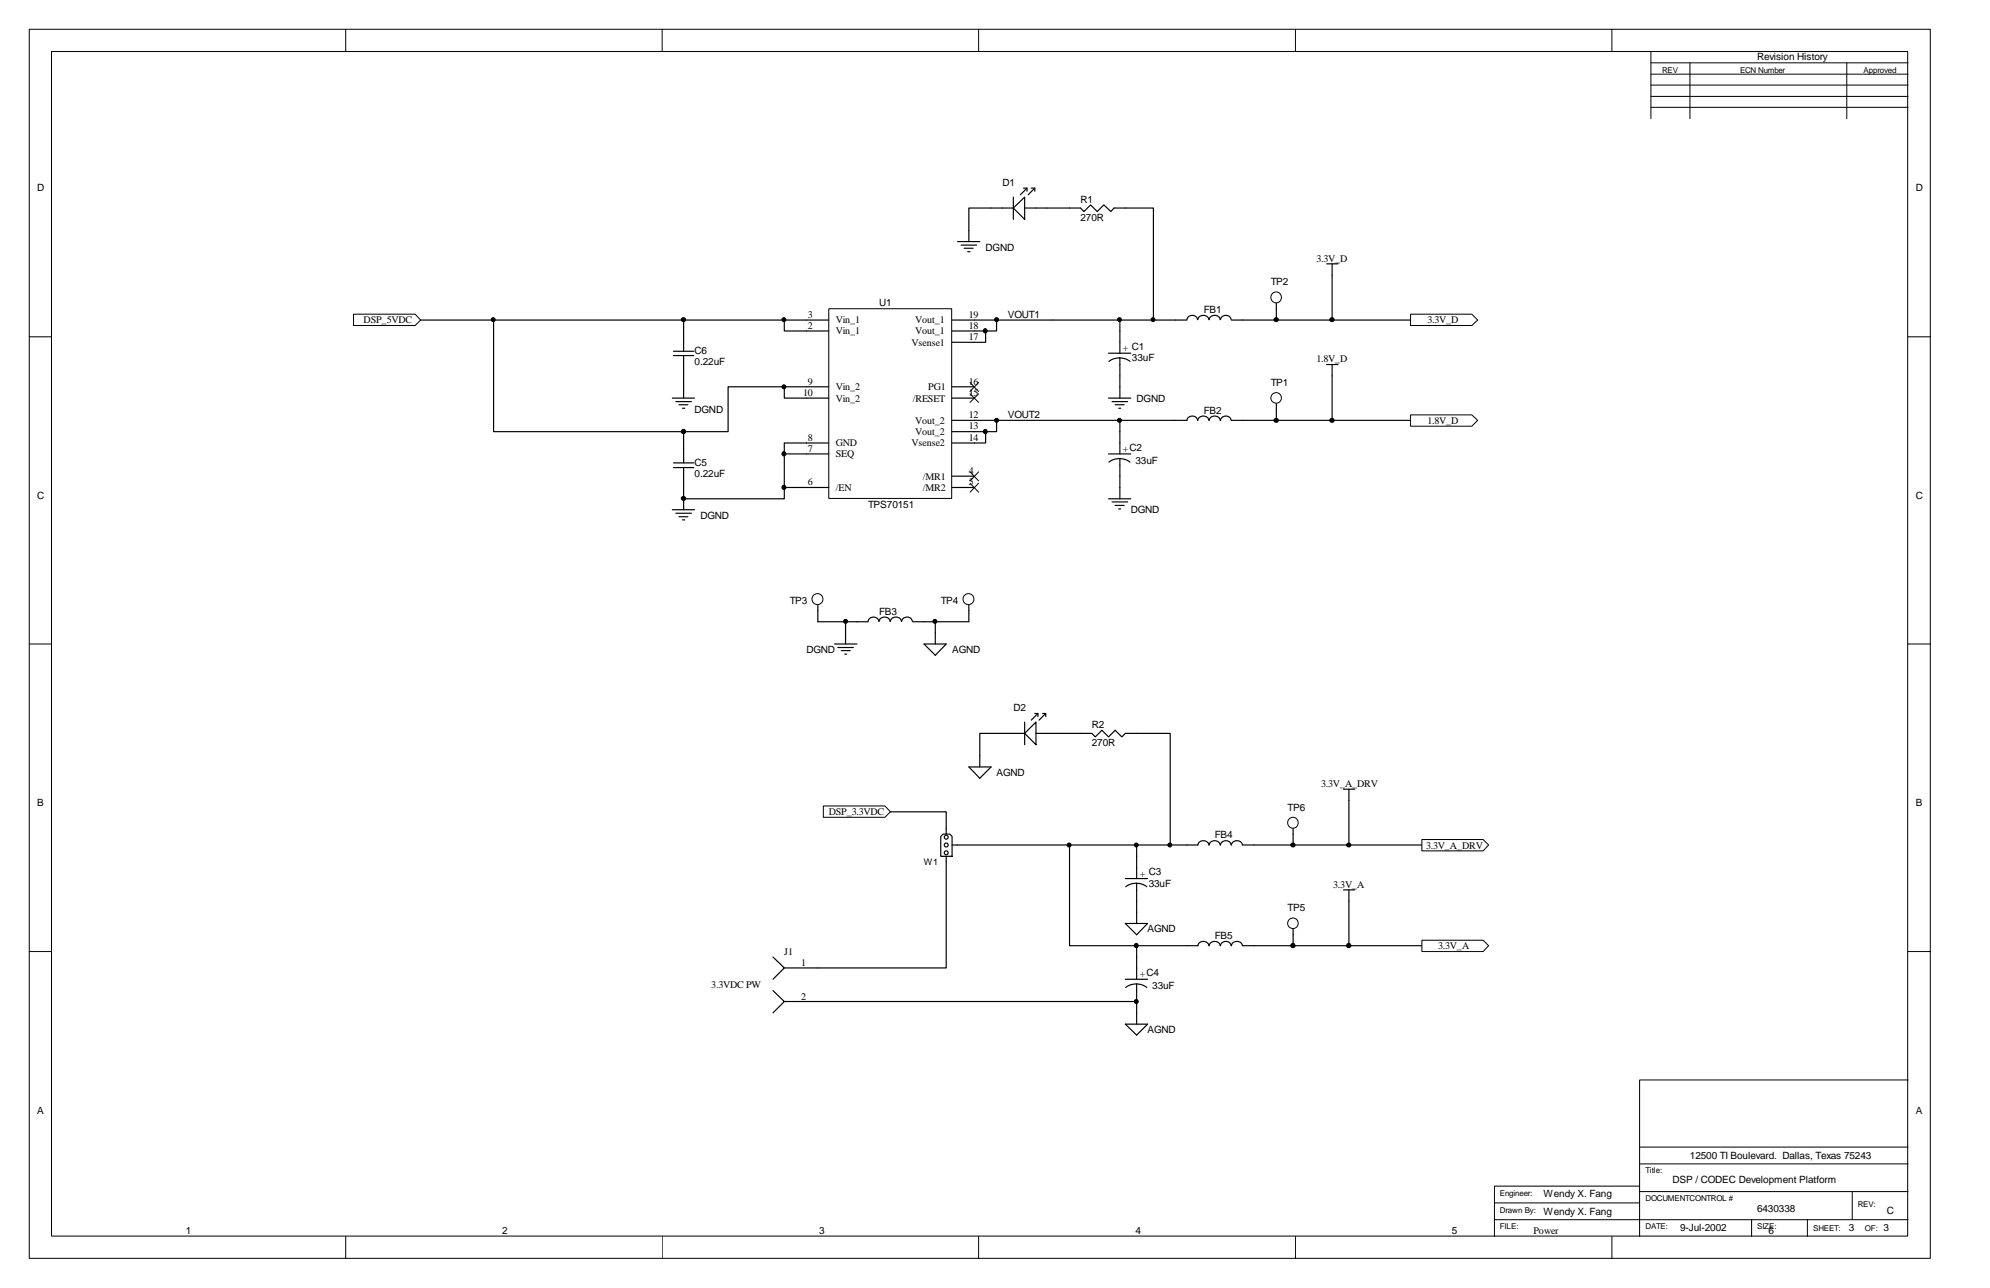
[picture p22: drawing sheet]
<svg xmlns="http://www.w3.org/2000/svg" width="432mm" height="279mm" viewBox="0 0 432 279" stroke-linecap="round" stroke-linejoin="round" font-family="sans-serif">
<defs><g id="words">
<g font-size="2.2">
<text x="381.3" y="13.1">Revision History</text>
<text x="8" y="41.5">D</text>
<text x="217.5" y="40.3">D1</text>
<text x="415.7" y="41.5">D</text>
<text x="234.4" y="43.9">R1</text>
<text x="234.4" y="47.8">270R</text>
<text x="213.9" y="54.4">DGND</text>
<text x="285.7" y="56.8">3.3V_D</text>
<text x="275.8" y="61.9">TP2</text>
<text x="78.9" y="70.1">DSP_5VDC</text>
<text x="175.3" y="71.4">2</text>
<text x="175.3" y="68.9">3</text>
<text x="181.4" y="70.1">Vin_1</text>
<text x="190.8" y="66.5">U1</text>
<text x="198.5" y="70.1">Vout_1</text>
<text x="210.2" y="68.9">19</text>
<text x="210.2" y="71.4">18</text>
<text x="218.7" y="68.9">VOUT1</text>
<text x="261.2" y="67.9">FB1</text>
<text x="309.7" y="70.1">3.3V_D</text>
<text x="150.7" y="76.9">C6</text>
<text x="181.4" y="72.6">Vin_1</text>
<text x="197.8" y="75">Vsense1</text>
<text x="198.5" y="72.6">Vout_1</text>
<text x="210.2" y="73.7">17</text>
<text x="243.7" y="76.2">+ C1</text>
<text x="150.7" y="79.1">0.22uF</text>
<text x="175.3" y="83.5">9</text>
<text x="210.2" y="83.5">16</text>
<text x="245.6" y="78.4">33uF</text>
<text x="275.8" y="83.7">TP1</text>
<text x="285.7" y="78.6">1.8V_D</text>
<text x="150.7" y="89.5">DGND</text>
<text x="174.2" y="85.9">10</text>
<text x="181.4" y="87.1">Vin_2</text>
<text x="181.4" y="84.7">Vin_2</text>
<text x="198" y="87.1">/RESET</text>
<text x="201.4" y="84.7">PG1</text>
<text x="210.2" y="85.9">15</text>
<text x="246.6" y="87.1">DGND</text>
<text x="261.2" y="89.7">FB2</text>
<text x="175.3" y="95.6">8</text>
<text x="198.5" y="91.9">Vout_2</text>
<text x="198.5" y="94.4">Vout_2</text>
<text x="210.2" y="90.8">12</text>
<text x="210.2" y="93.1">13</text>
<text x="210.2" y="95.6">14</text>
<text x="218.7" y="90.8">VOUT2</text>
<text x="309.7" y="91.9">1.8V_D</text>
<text x="150.7" y="101.2">C5</text>
<text x="175.3" y="98">7</text>
<text x="181.4" y="99.2">SEQ</text>
<text x="181.4" y="96.8">GND</text>
<text x="197.8" y="96.8">Vsense2</text>
<text x="243.7" y="98">+C2</text>
<text x="246.4" y="100.7">33uF</text>
<text x="150.7" y="103.4">0.22uF</text>
<text x="175.3" y="105.2">6</text>
<text x="181.4" y="106.5">/EN</text>
<text x="200.2" y="104.1">/MR1</text>
<text x="200.2" y="106.5">/MR2</text>
<text x="210.2" y="102.9">4</text>
<text x="210.2" y="105.2">5</text>
<text x="8" y="108.2">C</text>
<text x="152" y="112.5">DGND</text>
<text x="188.4" y="110.2">TPS70151</text>
<text x="245.4" y="111.3">DGND</text>
<text x="415.7" y="108.2">C</text>
<text x="171.4" y="131">TP3</text>
<text x="204.1" y="131">TP4</text>
<text x="190.8" y="133.4">FB3</text>
<text x="175" y="141.6">DGND</text>
<text x="206.6" y="141.6">AGND</text>
<text x="219.9" y="154.3">D2</text>
<text x="236.9" y="157.9">R2</text>
<text x="236.9" y="161.8">270R</text>
<text x="216.2" y="168.3">AGND</text>
<text x="286.7" y="170.8">3.3V_A_DRV</text>
<text x="8" y="174.8">B</text>
<text x="179.8" y="176.8">DSP_3.3VDC</text>
<text x="279.4" y="175.9">TP6</text>
<text x="415.7" y="174.8">B</text>
<text x="263.6" y="181.9">FB4</text>
<text x="309.5" y="184.1">3.3V_A_DRV</text>
<text x="247.3" y="190.2">+ C3</text>
<text x="249.3" y="192.4">33uF</text>
<text x="279.4" y="197.7">TP5</text>
<text x="289.3" y="192.5">3.3V_A</text>
<text x="249" y="202.3">AGND</text>
<text x="263.6" y="203.7">FB5</text>
<text x="170.2" y="207.1">J1</text>
<text x="173.8" y="209.5">1</text>
<text x="312.1" y="205.9">3.3V_A</text>
<text x="154.3" y="214.4">3.3VDC PW</text>
<text x="247.3" y="211.9">+C4</text>
<text x="250" y="214.6">33uF</text>
<text x="173.8" y="216.8">2</text>
<text x="249" y="224.1">AGND</text>
<text x="8" y="241.6">A</text>
<text x="415.7" y="241.6">A</text>
<text x="366.7" y="251.5">12500 TI Boulevard. Dallas, Texas 75243</text>
<text x="362.9" y="256.5">DSP / CODEC Development Platform</text>
<text x="334.9" y="259.8">Wendy X. Fang</text>
<text x="334.9" y="263.6">Wendy X. Fang</text>
<text x="381.3" y="262.9">6430338</text>
<text x="409.4" y="263.4">C</text>
<text x="40.3" y="267.7">1</text>
<text x="109" y="267.7">2</text>
<text x="177.7" y="267.7">3</text>
<text x="246.4" y="267.7">4</text>
<text x="315" y="267.7">5</text>
<text x="332.7" y="267.7">Power</text>
<text x="364.6" y="267">9-Jul-2002</text>
<text x="383.7" y="267.7">6</text>
<text x="401.2" y="267">3</text>
<text x="408.7" y="267">3</text>
</g>
<text font-size="2" x="200.5" y="187.5">W1</text>
<g font-size="1.7">
<text x="360.7" y="15.7">REV</text>
<text x="377.6" y="15.7">ECN Number</text>
<text x="404.4" y="15.7">Approved</text>
<text x="357" y="254.5">Title:</text>
<text x="325.5" y="263.1">Drawn By:</text>
<text x="325.5" y="259.4">Engineer:</text>
<text x="357" y="260.6">DOCUMENTCONTROL #</text>
<text x="403.1" y="261.8">REV:</text>
<text x="325.5" y="266.7">FILE:</text>
<text x="357" y="266.7">DATE:</text>
<text x="381.3" y="266.7">SIZE:</text>
<text x="393.4" y="267.1">SHEET:</text>
<text x="404.6" y="267.1">OF:</text>
</g>
</g></defs>
<g fill="none" stroke="#000" stroke-width=".22">
<path d="M6.3 6.4h412.5v266.6h-412.5zM11.2 11.2h402.7v256.9h-402.7zM75 6.4v4.8M143.7 6.4v4.8M212.3 6.4v4.8M281.1 6.4v4.8M349.8 6.4v4.8M358.2 11.2v14.5M358.2 13.6h55.8M358.2 16.1h55.8M358.2 18.5h55.8M366.7 13.6v12.1"/>
<path d="M400.7 13.6v12.1M358.2 20.9h55.8M358.2 23.3h55.8M6.3 73.1h4.9M414 73.1h4.9M6.3 139.7h4.9M414 139.7h4.9M6.3 206.4h4.9M414 206.4h4.9M414 234.3h-58.2v33.9M355.8 257.3h-31.5v3.6M355.8 248.8h58.2"/>
<path d="M355.8 252.5h58.2M355.8 258.5h58.2M401.9 258.5v6.1M75 268.2v4.8M143.7 268.2v4.8M212.3 268.2v4.8M281.1 268.2v4.8M324.3 264.6h89.7M324.3 260.9h31.5M324.3 260.9v7.3M349.8 268.2v4.8M380.1 264.6v3.6"/>
<path d="M392.2 264.6v3.6"/>
</g>
<path d="M179.9 67.1h26.6v41h-26.6z" fill="#fff"/>
<path d="M179.8 67h26.7v41.1h-26.7z" fill="none" stroke="#000" stroke-width=".22"/>
<g fill="none" stroke="#000" stroke-width=".25">
<path d="M287.9 57.2h2.4M289.1 57.2v12.2h-21.9M91.3 69.4h88.5M170.2 69.4v2.4h9.6M206.6 69.4h4.8M213.9 71.8v2.5h-7.3M216.2 69.4v2.4h-9.6M228.4 69.4h29.2M240.5 76.6h4.9M240.6 78.4a3.8 3.8 0 0 1 4.6 0M243 69.4v7.2M243 77.6v6.3"/>
<path d="M257.6 69.3a1.17 1.17 0 0 1 1.1-.9 1.17 1.17 0 0 1 1.1 .9M259.9 69.3a1.22 1.22 0 0 1 1.2-.9 1.22 1.22 0 0 1 1.2 .9M262.4 69.3a1.22 1.22 0 0 1 1.2-.9 1.22 1.22 0 0 1 1.2 .9M264.8 69.3a1.17 1.17 0 0 1 1.2-.9 1.17 1.17 0 0 1 1.1 .9M287.9 79.1h2.4M289.1 79.1v12.1h-21.9M145.9 86.4h4.8M146.6 87.1h3.4M147.3 87.8h2M148.1 88.6h.5M148.3 83.9v2.5M170.2 83.9v2.5h9.6"/>
<path d="M170.2 96.1v2.4h9.6M170.2 98.5v7.2h9.6M175 83.9h4.8M175 96.1h4.8M206.6 93.6h7.3v2.5h-7.3M206.6 91.2h9.6v2.4h-2.3M206.6 83.9h4.8M206.6 86.4h4.8M240.5 98.5h4.9M243 91.2v7.3M243 99.5v6.2M255.1 91.2h2.5a1.17 1.17 0 0 1 1.1-.9 1.17 1.17 0 0 1 1.1 .9"/>
<path d="M259.9 91.2a1.22 1.22 0 0 1 1.2-.9 1.22 1.22 0 0 1 1.2 .9M262.4 91.2a1.22 1.22 0 0 1 1.2-.9 1.22 1.22 0 0 1 1.2 .9M264.8 91.2a1.17 1.17 0 0 1 1.2-.9 1.17 1.17 0 0 1 1.1 .9M276.9 87.5v1.3M206.6 103.3h4.8M206.6 105.7h4.8M240.6 100.2a3.8 3.8 0 0 1 4.6 0"/>
</g>
<circle cx="276.9" cy="86.3" r="1.14" fill="#fff" stroke="#000" stroke-width=".22"/>
<path d="M227.2 45.1h7.2l.8 .8 1.4-1.5 1.5 1.5 1.4-1.5 1.5 1.5 .7-.8h2.5M211.4 69.4h17M276.9 65.8v1.2M216.2 91.2h38.9M276.9 88.8v2.4" fill="none" stroke="#000" stroke-width=".25"/>
<path d="M210.5 83l1.8 1.9M210.5 85.4l1.8 1.9M212.3 83l-1.8 1.9M212.3 85.4l-1.8 1.9M210.5 102.4l1.8 1.9M210.5 104.8l1.8 2M212.3 102.4l-1.8 1.9M212.3 104.8l-1.8 2" fill="none" stroke="#000" stroke-width=".22"/>
<circle cx="276.9" cy="64.5" r="1.16" fill="#fff" stroke="#000" stroke-width=".22"/>
<g fill="none" stroke="#000" stroke-width=".25">
<path d="M207.8 52.4h4.8M208.5 53.2h3.4M209.2 53.8h2M210 54.6h.5M219.9 45.1l2.4-2.3v4.8zM219.9 45.1h-9.7v7.3M219.9 42.8v4.8M222.1 40.8h.7v.7M222.3 45.1h4.9M222.8 40.8l-1.4 1.4M223.8 40.8h.7v.7M224.5 40.8l-1.4 1.4"/>
<path d="M244.2 45.1h6.1v24.3M148.3 69.4v3.7M276.9 67v2.4M240.5 108.2h4.9M241.3 108.9h3.4M242 109.6h1.9M242.7 110.4h.5M243 105.7v2.5M177.5 131.2v1.2M181.1 139.7h4.8M188.4 134.8a1.17 1.17 0 0 1 1.1-.9 1.17 1.17 0 0 1 1.2 .9M188.4 134.9h-4.9v4.8"/>
<path d="M190.8 134.8a1.22 1.22 0 0 1 1.1-.9 1.22 1.22 0 0 1 1.2 .9M193.2 134.8a1.22 1.22 0 0 1 1.2-.9 1.22 1.22 0 0 1 1.2 .9M195.7 134.8a1.17 1.17 0 0 1 1.1-.9 1.17 1.17 0 0 1 1.2 .9M198 134.9h4.9v4.8M200.5 139.7h4.8l-2.4 2.5zM181.8 140.5h3.4M182.5 141.1h2M183.3 141.9h.4"/>
</g>
<circle cx="177.4" cy="130" r="1.19" fill="#fff" stroke="#000" stroke-width=".22"/>
<path d="M210.2 131.2v1.2" fill="none" stroke="#000" stroke-width=".25"/>
<circle cx="210.1" cy="130" r="1.19" fill="#fff" stroke="#000" stroke-width=".22"/>
<g fill="none" stroke="#000" stroke-width=".25">
<path d="M107.1 69.4v24.2h50.9v-9.7h17M146.1 77.1h4.4M146.1 76.2h4.4M148.3 73.1v3.1M148.3 77.1v6.8M148.3 93.6v6.8M170.2 96.1h4.8M240.5 86.4h4.9M241.3 87.1h3.4M242 87.8h1.9M242.7 88.6h.5M243 83.9v2.5"/>
<path d="M289.1 91.2h17M145.9 110.6h4.8M146.1 101.4h4.4M146.1 100.4h4.4M146.6 111.3h3.4M147.3 112.1h2M148.1 112.8h.5M148.3 101.4v9.2M170.2 105.7v2.5h-21.9M177.5 132.4v2.5h6M210.2 132.4v2.5h-7.3"/>
</g>
<path d="M306.1 90h13.3l1.2 1.2-1.2 1.3h-13.3z" fill-rule="evenodd" fill="#fff" stroke="#000" stroke-width=".22"/>
<path d="M289.1 69.4h17" fill="none" stroke="#000" stroke-width=".25"/>
<path d="M306.1 68.2h13.3l1.2 1.2-1.2 1.2h-13.3z" fill-rule="evenodd" fill="#fff" stroke="#000" stroke-width=".22"/>
<g fill="none" stroke="#000" stroke-width=".25">
<path d="M291.5 171.2h2.5M292.7 171.2v12.1h-23M207.8 183.3h52.1a1.22 1.22 0 0 1 1.2-.9 1.22 1.22 0 0 1 1.2 .9M244.2 190.6h4.8M244.3 192.4a3.8 3.8 0 0 1 4.5 0M246.6 183.3v7.3M246.6 191.6v6.3M262.4 183.3a1.22 1.22 0 0 1 1.2-.9 1.22 1.22 0 0 1 1.2 .9M264.8 183.3a1.17 1.17 0 0 1 1.2-.9 1.17 1.17 0 0 1 1.1 .9M267.2 183.3a1.22 1.22 0 0 1 1.2-.9 1.22 1.22 0 0 1 1.2 .9M291.5 193h2.5M292.7 193v12.1h-23"/>
<path d="M244.2 212.4h4.8M244.3 214.2a3.8 3.8 0 0 1 4.5 0M246.6 205.1v7.3M246.6 213.4v6.3M257.6 205.1h2.3a1.22 1.22 0 0 1 1.2-.9 1.22 1.22 0 0 1 1.2 .9M262.4 205.1a1.22 1.22 0 0 1 1.2-.9 1.22 1.22 0 0 1 1.2 .9M264.8 205.1a1.17 1.17 0 0 1 1.2-.9 1.17 1.17 0 0 1 1.1 .9M267.2 205.1a1.22 1.22 0 0 1 1.2-.9 1.22 1.22 0 0 1 1.2 .9M280.6 201.5v1.3"/>
</g>
<circle cx="280.5" cy="200.3" r="1.14" fill="#fff" stroke="#000" stroke-width=".22"/>
<path d="M229.6 159.1h7.3l.8 .8 1.4-1.5 1.4 1.5 1.5-1.5 1.4 1.5 .8-.8h2.4M280.6 179.7v1.2M232.1 183.3v21.8h25.5M280.6 202.8v2.3" fill="none" stroke="#000" stroke-width=".25"/>
<circle cx="280.5" cy="178.5" r="1.16" fill="#fff" stroke="#000" stroke-width=".22"/>
<path d="M222.3 159.1l2.5-2.5v4.9zM222.3 159.1h-9.7v4.8M222.3 156.6v4.9M224.5 154.8h.7v.6M224.8 159.1h4.8M225.2 154.8l-1.4 1.4M226.2 154.8h.7v.6M226.9 154.8l-1.4 1.4M246.6 159.1h7.3v24.2M280.6 180.9v2.4M292.7 205.1h15.8" fill="none" stroke="#000" stroke-width=".25"/>
<path d="M308.5 204h13.3l1.2 1.1-1.2 1.3h-13.3z" fill-rule="evenodd" fill="#fff" stroke="#000" stroke-width=".22"/>
<path d="M292.7 183.3h15.8" fill="none" stroke="#000" stroke-width=".25"/>
<path d="M308.5 182.1h13.3l1.2 1.2-1.2 1.3h-13.3z" fill-rule="evenodd" fill="#fff" stroke="#000" stroke-width=".22"/>
<path d="M210.2 166.4h4.9l-2.5 2.4zM212.6 163.9v2.5M246.6 197.9v2.4M244.2 200.3h4.8l-2.4 2.5zM246.6 219.7v2.5M244.2 222.2h4.8l-2.4 2.3z" fill="none" stroke="#000" stroke-width=".25"/>
<g fill="#fff" stroke="#000" stroke-width=".22">
<path d="M178.6 174.8h13.4l1.2 1.3-1.2 1.2h-13.4z" fill-rule="evenodd"/>
<path d="M76.7 68.2h13.4l1.2 1.2-1.2 1.2h-13.4z" fill-rule="evenodd"/>
</g>
<g fill="#000" stroke="#000" stroke-width=".22">
<circle cx="107" cy="69.3" r=".43"/>
<circle cx="148.3" cy="69.3" r=".45"/>
<circle cx="170.1" cy="69.3" r=".43"/>
<circle cx="213.8" cy="71.8" r=".45"/>
<circle cx="216.2" cy="69.3" r=".43"/>
<circle cx="242.9" cy="69.3" r=".43"/>
<circle cx="250.2" cy="69.3" r=".43"/>
<circle cx="276.9" cy="69.3" r=".45"/>
<circle cx="289" cy="69.3" r=".45"/>
<circle cx="148.3" cy="93.6" r=".47"/>
<circle cx="170.1" cy="98.4" r=".45"/>
<circle cx="170.1" cy="83.9" r=".43"/>
<circle cx="213.8" cy="93.6" r=".45"/>
<circle cx="216.2" cy="91.2" r=".43"/>
<circle cx="242.9" cy="91.2" r=".43"/>
<circle cx="276.9" cy="91.2" r=".45"/>
<circle cx="289" cy="91.2" r=".45"/>
<circle cx="148.3" cy="108.1" r=".45"/>
<circle cx="170.1" cy="105.7" r=".45"/>
<circle cx="183.5" cy="134.8" r=".43"/>
<circle cx="202.9" cy="134.8" r=".43"/>
<circle cx="232" cy="183.3" r=".43"/>
<circle cx="246.5" cy="183.3" r=".43"/>
<circle cx="253.8" cy="183.3" r=".43"/>
<circle cx="280.6" cy="183.3" r=".45"/>
<circle cx="292.7" cy="183.3" r=".45"/>
<circle cx="246.5" cy="205.1" r=".45"/>
<circle cx="246.5" cy="217.3" r=".43"/>
<circle cx="280.5" cy="205.1" r=".47"/>
<circle cx="292.6" cy="205.1" r=".47"/>
</g>
<g fill="none" stroke="#000" stroke-width=".25">
<path d="M193.2 176.1h12.1v4.8M204.1 181.4l.5-.5h1.5l.5 .5v4.4h-2.5zM205.3 185.8v24.2h-35.1M206.6 183.3h1.2M167.7 214.9l2.5 2.4-2.5 2.4M167.7 207.6l2.5 2.4-2.5 2.4M170.2 217.3h76.4"/>
<circle cx="205.3" cy="185" r=".43"/>
<circle cx="205.3" cy="181.6" r=".43"/>
<circle cx="205.3" cy="183.3" r=".43"/>
</g>
<use href="#words"/>
</svg>
